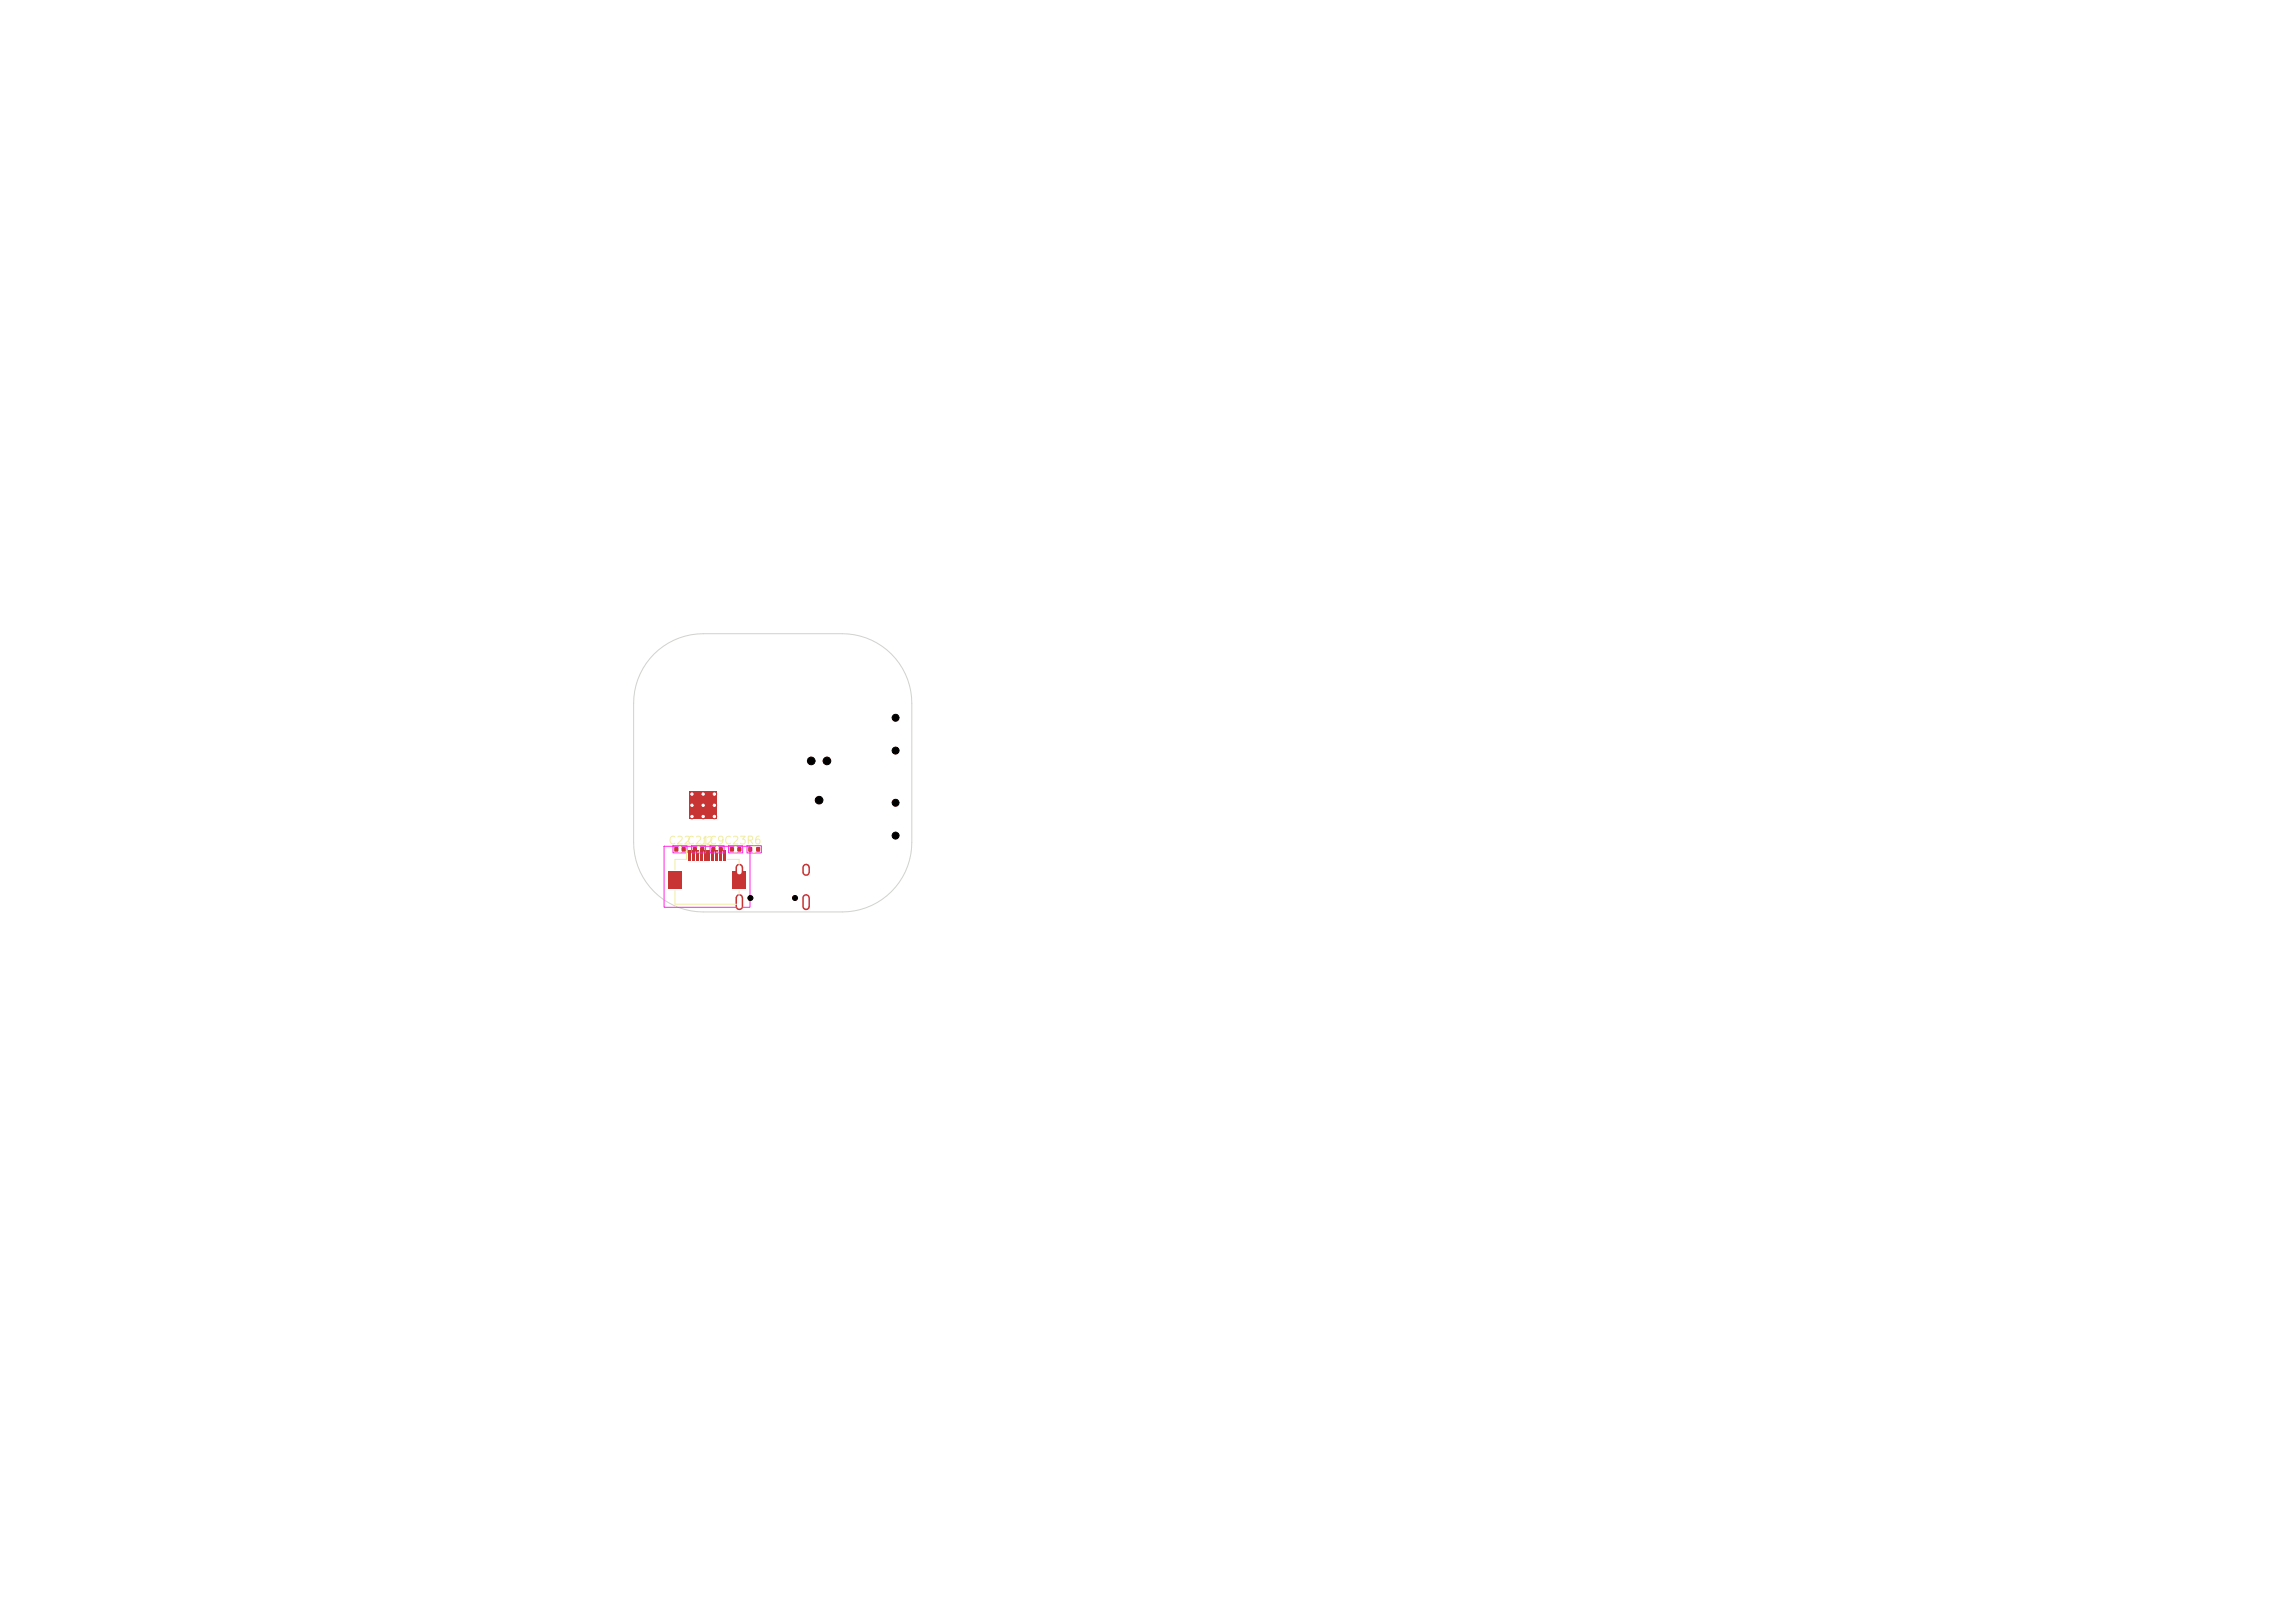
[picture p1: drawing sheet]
<svg xmlns="http://www.w3.org/2000/svg" width="297mm" height="210mm" viewBox="0 0 297 210" stroke-linecap="round" stroke-linejoin="round" font-family="sans-serif">
<defs><g id="words">
<g font-size="1" fill="#f2eda1">
<text x="86.4" y="109.5">C22</text>
<text x="88.8" y="109.5">C21C9C23R6</text>
<text x="90.5" y="109.6">J2</text>
</g>
</g></defs>
<path d="M84.6 84.6a9 9 0 0 1 6.4-2.6h18a9 9 0 0 1 9 9v18a9 9 0 0 1-9 9h-18a9 9 0 0 1-9-9v-18a9 9 0 0 1 2.6-6.4z" fill="none" stroke="#d0d2cd" stroke-width=".13"/>
<g fill="#c83434">
<path d="M89.1 110h.3v1.3h-.3z"/>
<path d="M89.6 110h.3v1.3h-.3z"/>
<path d="M90.1 110h.3v1.3h-.3z"/>
<path d="M90.6 110h.3v1.3h-.3z"/>
<path d="M91.1 110h.3v1.3h-.3z"/>
<path d="M91.6 110h.3v1.3h-.3z"/>
<path d="M92.1 110h.3v1.3h-.3z"/>
<path d="M92.6 110h.3v1.3h-.3z"/>
<path d="M93.1 110h.3v1.3h-.3z"/>
<path d="M93.6 110h.3v1.3h-.3z"/>
<path d="M86.4 112.8h1.8v2.2h-1.8z"/>
<path d="M94.7 112.8h1.9v2.2h-1.9z"/>
<path d="M94.5 109.6h.5v.6h-.5z"/>
<path d="M95.4 109.6h.5v.6h-.5z"/>
<path d="M87.3 109.6h.5v.6h-.5z"/>
<path d="M88.2 109.6h.5v.6h-.5z"/>
<path d="M96.9 109.6h.4v.6h-.4z"/>
<path d="M97.9 109.6h.4v.6h-.4z"/>
<path d="M89.7 109.6h.5v.6h-.5z"/>
<path d="M90.6 109.6h.5v.6h-.5z"/>
<path d="M92.1 109.6h.5v.6h-.5z"/>
<path d="M93 109.6h.5v.6h-.5z"/>
</g>
<g fill="#c83434" stroke="#c83434" stroke-width=".13">
<circle cx="89.6" cy="102.7" r=".3"/>
<circle cx="89.5" cy="104.2" r=".3"/>
<circle cx="89.6" cy="105.7" r=".3"/>
<circle cx="91" cy="102.7" r=".3"/>
<circle cx="91" cy="104.2" r=".3"/>
</g>
<path d="M89.3 102.5h3.4v3.5h-3.4z" fill="#c83434"/>
<g fill="#c83434" stroke="#c83434" stroke-width=".13">
<circle cx="91" cy="105.7" r=".3"/>
<circle cx="92.4" cy="102.7" r=".3"/>
<circle cx="92.4" cy="104.2" r=".3"/>
<circle cx="92.4" cy="105.7" r=".3"/>
</g>
<path d="M95.7 112.3v.6M95.7 116.2v1.1M104.3 112.3v.6M104.3 116.2v1.1" fill="none" stroke="#c83434" stroke-width="1"/>
<path d="M85.9 109.5h11.2v7.9h-11.2zM87.1 109.4h1.8v1h-1.8zM89.5 109.4h1.8v1h-1.8zM91.9 109.4h1.8v1h-1.8zM94.3 109.4h1.8v1h-1.8zM96.7 109.4h1.8v1h-1.8z" fill="none" stroke="#ff26e2" stroke-width=".13"/>
<g fill="none" stroke="#f2eda1" stroke-width=".13">
<path d="M87.4 115.3v1.7h8.2v-1.7M87.9 109.5h.2M87.9 110.3h.2M88.8 110v1.2h-1.4v1.3M90.3 109.5h.2M90.3 110.3h.2M92.7 109.5h.2M92.7 110.3h.2M94.2 111.2h1.4v1.3M95.1 109.5h.2M95.1 110.3h.2M97.4 109.5h.4"/>
<path d="M97.4 110.3h.4"/>
</g>
<g fill="#000" stroke="#000" stroke-width=".13">
<circle cx="105" cy="98.5" r=".5"/>
<circle cx="107" cy="98.5" r=".5"/>
<circle cx="115.9" cy="92.9" r=".45"/>
<circle cx="115.9" cy="97.1" r=".45"/>
<circle cx="97.1" cy="116.2" r=".33"/>
<circle cx="102.9" cy="116.2" r=".33"/>
<circle cx="106" cy="103.5" r=".5"/>
<circle cx="115.9" cy="103.9" r=".45"/>
<circle cx="115.9" cy="108.1" r=".45"/>
</g>
<g fill="#fff" stroke="#fff" stroke-width=".13">
<circle cx="89.6" cy="102.7" r=".15"/>
<circle cx="89.6" cy="104.2" r=".15"/>
<circle cx="89.6" cy="105.6" r=".15"/>
<circle cx="91" cy="102.7" r=".15"/>
<circle cx="91" cy="104.2" r=".15"/>
<circle cx="91" cy="105.6" r=".15"/>
<circle cx="92.4" cy="102.7" r=".15"/>
<circle cx="92.4" cy="104.2" r=".15"/>
<circle cx="92.5" cy="105.6" r=".15"/>
</g>
<path d="M95.7 112.3v.6M95.7 116.2v1.1M104.3 112.3v.6M104.3 116.2v1.1" fill="none" stroke="#fff" stroke-width=".6"/>
<use href="#words"/>
</svg>
